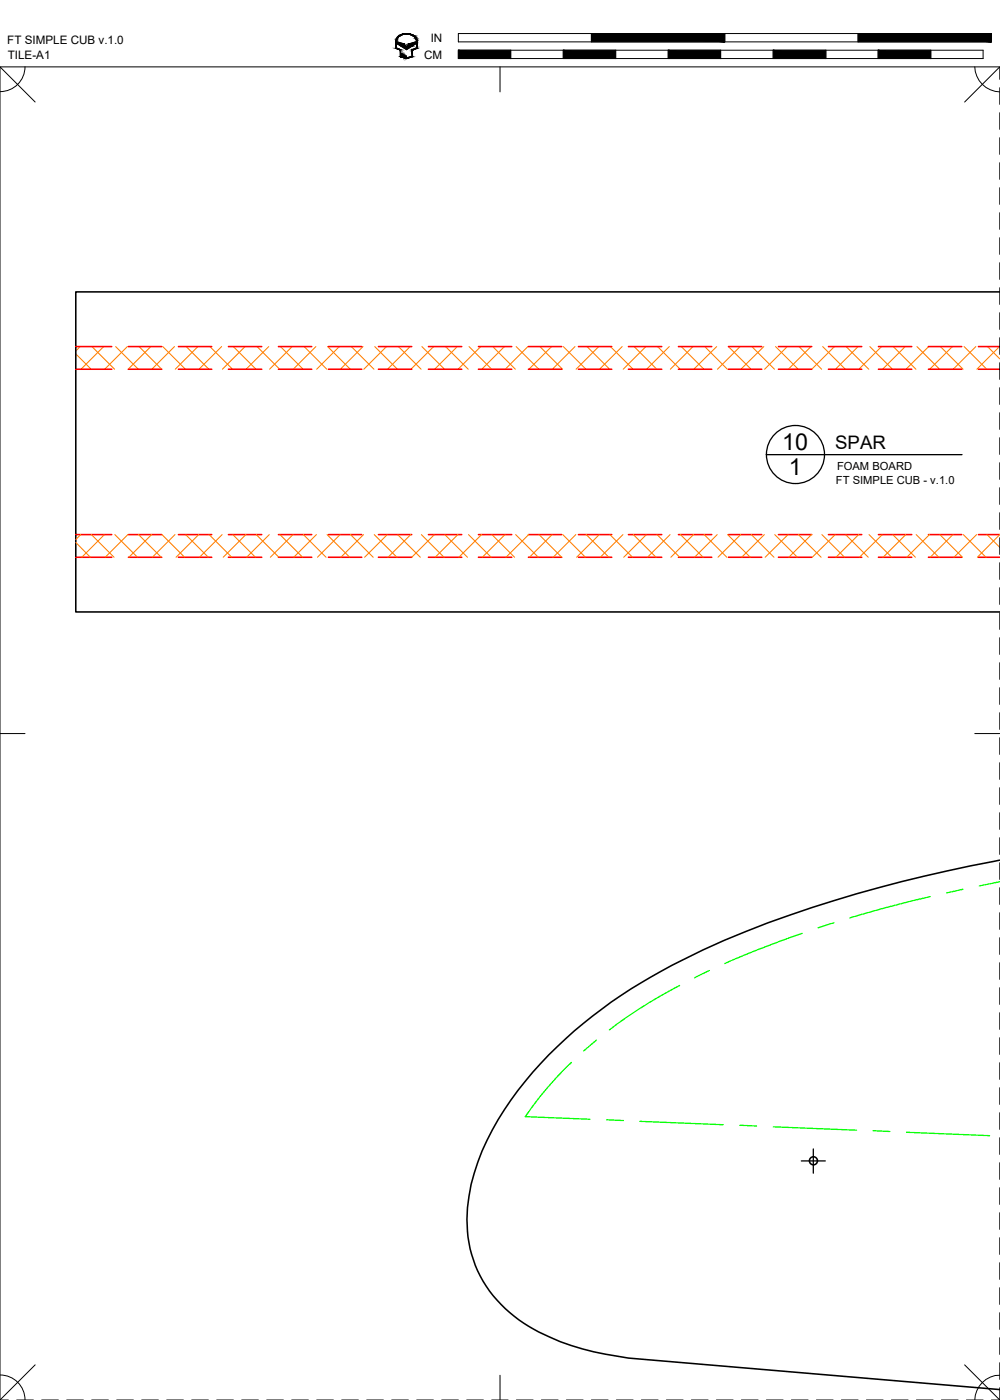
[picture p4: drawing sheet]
<svg xmlns="http://www.w3.org/2000/svg" width="190mm" height="267mm" viewBox="0 0 190 267" stroke-linecap="round" stroke-linejoin="round" font-family="sans-serif">
<defs><g id="words">
<g font-size="4.4">
<text x="149" y="85.8">10</text>
<text x="150.3" y="90.6">1</text>
</g>
<text font-size="3.5" x="159.1" y="85.5">SPAR</text>
<g font-size="2.2">
<text x="1.4" y="8.5">FT SIMPLE CUB v.1.0</text>
<text x="1.5" y="11.2">TILE-A1</text>
<text x="80.8" y="11.2">CM</text>
<text x="82.1" y="8">IN</text>
</g>
<g font-size="2.1">
<text x="159.5" y="89.5">FOAM BOARD</text>
<text x="159.3" y="92.1">FT SIMPLE CUB - v.1.0</text>
</g>
</g></defs>
<!-- layer: 06 CAVITY -->
<g fill="none" stroke="#ff7f00" stroke-width=".2">
<path d="M14.4 67.4l3 2.9M15.3 66l-.9 .9M17.5 66l4.3 4.3M19.7 66l-4.3 4.3M22 66l4.3 4.3M24.3 66l-4.4 4.3M26.5 66l4.3 4.3M28.7 66l-4.3 4.3M31 66l4.3 4.3M33.2 66l-4.3 4.3M35.5 66l4.3 4.3M37.7 66l-4.3 4.3"/>
<path d="M40 66l4.3 4.3M42.2 66l-4.3 4.3M44.5 66l4.3 4.3M46.7 66l-4.3 4.3M49 66l4.3 4.3M51.2 66l-4.3 4.3M53.4 66l4.3 4.3M55.7 66l-4.4 4.3M57.9 66l4.4 4.3M60.2 66l-4.3 4.3M62.4 66l4.3 4.3M64.6 66l-4.3 4.3"/>
<path d="M66.9 66l4.3 4.3M69.2 66l-4.4 4.3M71.4 66l4.3 4.3M73.6 66l-4.3 4.3M75.9 66l4.3 4.3M78.1 66l-4.3 4.3M80.4 66l4.3 4.3M82.6 66l-4.3 4.3M84.9 66l4.3 4.3M87.1 66l-4.3 4.3M89.3 66l4.4 4.3M91.6 66l-4.3 4.3"/>
<path d="M93.9 66l4.3 4.3M96.1 66l-4.3 4.3M98.3 66l4.3 4.3M100.6 66l-4.4 4.3M102.8 66l4.4 4.3M105.1 66l-4.3 4.3M107.3 66l4.3 4.3M109.5 66l-4.3 4.3M111.8 66l4.3 4.3M114.1 66l-4.4 4.3M116.3 66l4.3 4.3M118.5 66l-4.3 4.3"/>
<path d="M120.8 66l4.3 4.3M123 66l-4.3 4.3M125.3 66l4.3 4.3M127.5 66l-4.3 4.3M129.8 66l4.3 4.3M132 66l-4.3 4.3M134.2 66l4.4 4.3M136.5 66l-4.3 4.3M138.8 66l4.3 4.3M141 66l-4.3 4.3M143.2 66l4.3 4.3M145.5 66l-4.4 4.3"/>
<path d="M147.7 66l4.4 4.3M150 66l-4.3 4.3M152.2 66l4.3 4.3M154.5 66l-4.3 4.3M156.7 66l4.3 4.3M159 66l-4.4 4.3M161.2 66l4.3 4.3M163.5 66l-4.3 4.3M165.7 66l4.3 4.3M167.9 66l-4.3 4.3M170.2 66l4.3 4.3M172.4 66l-4.3 4.3"/>
<path d="M174.7 66l4.3 4.3M176.9 66l-4.3 4.3M179.1 66l4.4 4.3M181.4 66l-4.3 4.3M183.7 66l4.3 4.3M185.9 66l-4.3 4.3M188.1 66l2.4 2.4M190.4 66l-4.3 4.3M14.4 103.3l2.8 2.9M15.4 101.8l-1 1M17.4 101.8l4.3 4.4M19.9 101.8l-4.3 4.4"/>
<path d="M21.9 101.8l4.3 4.4M24.4 101.8l-4.4 4.4M26.4 101.8l4.3 4.4M28.9 101.8l-4.3 4.4M30.9 101.8l4.3 4.4M33.3 101.8l-4.3 4.4M35.4 101.8l4.3 4.4M37.9 101.8l-4.4 4.4M39.8 101.8l4.4 4.4M42.3 101.8l-4.3 4.4M44.4 101.8l4.3 4.4M46.8 101.8l-4.3 4.4"/>
<path d="M48.8 101.8l4.3 4.4M51.3 101.8l-4.3 4.4M53.3 101.8l4.3 4.4M55.8 101.8l-4.3 4.4M57.8 101.8l4.3 4.4M60.3 101.8l-4.3 4.4M62.3 101.8l4.3 4.4M64.8 101.8l-4.3 4.4M66.8 101.8l4.3 4.4M69.3 101.8l-4.4 4.4M71.3 101.8l4.3 4.4M73.8 101.8l-4.3 4.4"/>
<path d="M75.8 101.8l4.3 4.4M78.2 101.8l-4.3 4.4M80.3 101.8l4.3 4.4M82.8 101.8l-4.4 4.4M84.7 101.8l4.4 4.4M87.2 101.8l-4.3 4.4M89.3 101.8l4.3 4.4M91.7 101.8l-4.3 4.4M93.7 101.8l4.3 4.4M96.2 101.8l-4.3 4.4M98.2 101.8l4.3 4.4M100.7 101.8l-4.3 4.4"/>
<path d="M102.7 101.8l4.3 4.4M105.2 101.8l-4.3 4.4M107.2 101.8l4.3 4.4M109.7 101.8l-4.3 4.4M111.7 101.8l4.3 4.4M114.2 101.8l-4.4 4.4M116.2 101.8l4.3 4.4M118.7 101.8l-4.3 4.4M120.7 101.8l4.3 4.4M123.1 101.8l-4.3 4.4M125.2 101.8l4.3 4.4M127.6 101.8l-4.3 4.4"/>
<path d="M129.6 101.8l4.4 4.4M132.1 101.8l-4.3 4.4M134.1 101.8l4.4 4.4M136.6 101.8l-4.3 4.4M138.6 101.8l4.3 4.4M141.1 101.8l-4.3 4.4M143.1 101.8l4.3 4.4M145.6 101.8l-4.3 4.4M147.6 101.8l4.3 4.4M150.1 101.8l-4.3 4.4M152.1 101.8l4.3 4.4M154.6 101.8l-4.3 4.4"/>
<path d="M156.6 101.8l4.3 4.4M159.1 101.8l-4.4 4.4M161.1 101.8l4.3 4.4M163.6 101.8l-4.3 4.4M165.6 101.8l4.3 4.4M168.1 101.8l-4.4 4.4M170.1 101.8l4.3 4.4M172.5 101.8l-4.3 4.4M174.5 101.8l4.3 4.4M177.1 101.8l-4.4 4.4M179 101.8l4.4 4.4M181.5 101.8l-4.3 4.4"/>
<path d="M183.5 101.8l4.3 4.4M186 101.8l-4.3 4.4M188 101.8l2.5 2.5M190.5 101.8l-4.3 4.4"/>
</g>
<!-- layer: 01 CUT -->
<g fill="none" stroke="#000" stroke-width=".3">
<path d="M190.5 55.6h-176.1v61h176.1M190.5 163.9a261.3 261.3 0 0 0-52.5 15.2 109.7 109.7 0 0 0-28.6 17.3 67.9 67.9 0 0 0-16.6 20.8 31.8 31.8 0 0 0-3.3 20.7 24.7 24.7 0 0 0 15.2 16.8 51.7 51.7 0 0 0 15 4l70.8 6"/>
<circle cx="155" cy="221.1" r=".77"/>
</g>
<!-- layer: 02 SCORE -->
<g fill="none" stroke="#f00" stroke-width=".3">
<path d="M14.4 70.3h6.9M14.4 66h6.9M24.5 70.3h6.3M24.5 66h6.3M34 70.3h6.3M34 66h6.3M43.5 70.3h6.4M43.5 66h6.4M53 70.3h6.4M53 66h6.4M62.6 70.3h6.3M62.6 66h6.3"/>
<path d="M72.1 70.3h6.3M72.1 66h6.3M81.6 70.3h6.4M81.6 66h6.4M91.1 70.3h6.4M91.1 66h6.4M100.7 70.3h6.3M100.7 66h6.3M110.2 70.3h6.3M110.2 66h6.3M119.7 70.3h6.4M119.7 66h6.4"/>
<path d="M129.2 70.3h6.4M129.2 66h6.4M138.8 70.3h6.3M138.8 66h6.3M148.3 70.3h6.3M148.3 66h6.3M157.8 70.3h6.4M157.8 66h6.4M167.3 70.3h6.4M167.3 66h6.4M176.9 70.3h6.3M176.9 66h6.3"/>
<path d="M186.4 70.3h4.1M186.4 66h4.1M14.4 106.2h6.9M14.4 101.8h6.9M24.5 106.2h6.3M24.5 101.8h6.3M34 106.2h6.3M34 101.8h6.3M43.5 106.2h6.4M43.5 101.8h6.4M53 106.2h6.4M53 101.8h6.4"/>
<path d="M62.6 106.2h6.3M62.6 101.8h6.3M72.1 106.2h6.3M72.1 101.8h6.3M81.6 106.2h6.4M81.6 101.8h6.4M91.1 106.2h6.4M91.1 101.8h6.4M100.7 106.2h6.3M100.7 101.8h6.3M110.2 106.2h6.3M110.2 101.8h6.3"/>
<path d="M119.7 106.2h6.4M119.7 101.8h6.4M129.2 106.2h6.4M129.2 101.8h6.4M138.8 106.2h6.3M138.8 101.8h6.3M148.3 106.2h6.3M148.3 101.8h6.3M157.8 106.2h6.4M157.8 101.8h6.4M167.3 106.2h6.4M167.3 101.8h6.4"/>
<path d="M176.9 106.2h6.3M176.9 101.8h6.3M186.4 106.2h4.1M186.4 101.8h4.1"/>
</g>
<!-- layer: 24 DIMENSIONS -->
<path d="M154.9 218.9v4.6M152.7 221.2h4.5" fill="none" stroke="#000" stroke-width=".25"/>
<!-- layer: 05 REFERENCE -->
<g fill="none" stroke="#0f0" stroke-width=".25">
<path d="M152.8 177.8l-8.6 3.2-6.1 2.6M158.9 175.8l-3.1 1M177.2 170.8l-8.6 2.1-6.7 2M183.4 169.4l-3.1 .7M190.5 168l-4 .8M113.6 198.1l-2.4 2.1M129.5 187.7l-3.6 2-4.4 2.6-5.4 3.9M135.1 184.9l-2.8 1.4M108.8 202.4a64.2 64.2 0 0 0-8.7 10.3l12.3 .5M115.6 213.3l3.2 .2M121.9 213.6l15.9 .7M140.9 214.4l3.2 .1"/>
<path d="M147.3 214.7l15.9 .6M166.3 215.4l3.2 .2M172.7 215.7l15.8 .6"/>
</g>
<!-- layer: 23 NOTES -->
<g fill="none" stroke="#000" stroke-width=".25">
<path d="M146 86.6h37.3"/>
<circle cx="151.5" cy="86.6" r="5.5"/>
</g>
<!-- layer: 22 TILED -->
<g fill="none" stroke="#000" stroke-width=".19">
<path d="M0 12.7l6.7 6.7M4.8 12.7a4.7 4.7 0 0 1-4.8 4.8M75.6 7.9a2 2 0 0 1 3.2-1l.5 .6 .1 1.7-.9 .3v1.3l-1.1 .2-.1-.3v.3h-.2v-.4h-.1v.3h-.1v-.5h-.1v.5l-.2-.1v-.6h-.1v.6h-.1v-1.3l-.9-.3v-1.3M75.7 8l1.3 .4 .2 .4h.4l.2-.4 1.4-.4v.3l-1.8 1.2-1.7-1.2zM75.8 7a2.26 2.26 0 0 1 3.6 .6l.1 1.6-.9 .4v1.2l-1.2 .4-1.1-.4v-1.3l-.9-.3a2.64 2.64 0 0 1 .4-2.2zM87.3 6.4h101.6v1.6h-101.6zM87.3 9.6h100v1.6h-100zM95.3 12.7v4.8M97.3 9.6v1.6M107.3 9.6v1.6M112.7 6.4v1.6M117.3 9.6v1.6"/>
<path d="M127.3 9.6v1.6M137.3 9.6v1.6M138.1 6.4v1.6M147.3 9.6v1.6M157.3 9.6v1.6M163.5 6.4v1.6M167.3 9.6v1.6M177.3 9.6v1.6M185.7 12.7a4.9 4.9 0 0 0 4.8 4.8M190.5 15.1v-2.4h-190.5v254M190.5 12.7l-6.7 6.7M190.5 16.7v3.2"/>
<path d="M190.5 21.5v3.1M190.5 26.2v3.2M190.5 31v3.2M190.5 35.8v3.1M190.5 40.5v3.2M190.5 45.3v3.2M190.5 50v3.2M190.5 54.8v3.2M190.5 59.6v3.1M190.5 64.3v3.2M190.5 69.1v3.2M190.5 73.9v3.1"/>
<path d="M190.5 78.6v3.2M190.5 83.4v3.2M190.5 88.1v3.2M190.5 92.9v3.2M190.5 97.7v3.1M190.5 102.4v3.2M190.5 107.2v3.2M190.5 112v3.1M190.5 116.7v3.2M0 139.7h4.8M185.7 139.7h4.8M190.5 121.5v3.2"/>
<path d="M190.5 126.3v3.1M190.5 131v3.2M190.5 135.8v3.2M190.5 140.5v3.2M190.5 145.3v3.2M190.5 150.1v3.1M190.5 154.8v3.2M190.5 159.6v3.2M190.5 164.4v3.1M190.5 169.1v3.2M190.5 173.9v3.2M190.5 178.6v3.2"/>
<path d="M190.5 183.4v3.2M190.5 188.2v3.1M190.5 192.9v3.2M190.5 197.7v3.2M190.5 202.5v3.1M190.5 207.2v3.2M190.5 212v3.2M190.5 216.7v3.2M190.5 221.5v3.2M190.5 226.3v3.1M190.5 231v3.2M190.5 235.8v3.2"/>
<path d="M190.5 240.6v3.1M190.5 245.3v3.2M190.5 250.1v3.2M190.5 254.8v3.2M190.5 259.6v3.2M0 266.7h1.6M0 261.9a4.7 4.7 0 0 1 4.8 4.8M3.2 266.7h3.2M6.7 260l-6.7 6.7M7.9 266.7h3.2M12.7 266.7h3.2M17.5 266.7h3.1"/>
<path d="M22.2 266.7h3.2M27 266.7h3.2M31.8 266.7h3.1M36.5 266.7h3.2M41.3 266.7h3.2M46 266.7h3.2M50.8 266.7h3.2M55.6 266.7h3.1M60.3 266.7h3.2M65.1 266.7h3.2M69.9 266.7h3.1M74.6 266.7h3.2"/>
<path d="M79.4 266.7h3.2M84.1 266.7h3.2M88.9 266.7h3.2M93.7 266.7h3.1M95.3 262v4.7M98.4 266.7h3.2M103.1 266.7h3.2M107.9 266.7h3.2M112.7 266.7h3.1M117.4 266.7h3.2M122.2 266.7h3.2M127 266.7h3.1"/>
<path d="M131.7 266.7h3.2M136.5 266.7h3.2M141.2 266.7h3.2M146 266.7h3.2M150.8 266.7h3.1M155.5 266.7h3.2M160.3 266.7h3.2M165.1 266.7h3.1M169.8 266.7h3.2M174.6 266.7h3.2M179.3 266.7h3.2M183.8 260l6.7 6.7"/>
<path d="M184.1 266.7h3.2M188.9 266.7h1.6M190.5 262a4.8 4.8 0 0 0-4.8 4.7M190.5 264.4v2.3"/>
</g>
<g fill="#000" stroke="#000" stroke-width=".19">
<path d="M75.7 8l1.1 .3h-1.1zM76.4 8.8h2.1l-1.1 .7zM77 11h.8l-.4 .2zM77 6.4h.8zM78 8.3l1.2-.3v.3z"/>
<path d="M75.4 7.9l.1 1.3v-1.3zM75.4 7.9l.1 1.3h-.1z"/>
<path d="M75.4 9.2h.3zM75.4 9.2h.3z"/>
<path d="M75.5 7.6l.1 .1zM75.5 7.6l.1 .1z"/>
<path d="M75.5 7.7v.2l.1-.2zM75.5 7.7v.2h-.1z"/>
<path d="M75.6 7.4v.2l.1-.2zM75.6 7.4l-.1 .2z"/>
<path d="M75.6 7.3h.1zM75.6 7.3l.1 .1z"/>
<path d="M75.4 9.2l1 .3zM75.4 9.2l1 .3z"/>
<path d="M75.7 7.1v.2l.1-.2zM75.7 7.1v.2h-.1z"/>
<path d="M75.8 7v.1l.1-.1zM75.8 7l-.1 .1z"/>
<path d="M75.9 6.9v.1l.1-.1zM75.8 7l.1-.1z"/>
<path d="M76 6.8v.1l.2-.1zM76 6.8l-.1 .1z"/>
<path d="M76.1 6.7l.1 .1 .1-.1zM76 6.8l.1-.1 .1 .1z"/>
<path d="M76.1 9.5h.3zM76.1 9.5h.3z"/>
<path d="M76.3 9.5l.1 1.3v-1.3zM76.3 9.5l.1 1.3h-.1z"/>
<path d="M76.3 10.8h.1zM76.3 10.8h.1z"/>
<path d="M76.5 10.8h.1zM76.5 10.8h.1z"/>
<path d="M76.3 10.8h.2zM76.3 10.8h.2z"/>
<path d="M76.3 6.6v.1l.2-.1zM76.1 6.7l.2-.1z"/>
<path d="M76.4 6.6h.2zM76.3 6.6h.2z"/>
<path d="M76.5 10.2l.1 .6v-.6zM76.5 10.2l.1 .6h-.1z"/>
<path d="M76.3 10.8h.3zM76.3 10.8h.3zM76.3 10.8h.3zM76.3 10.8h.3z"/>
<path d="M76.3 10.8h.3zM76.3 10.8h.3z"/>
<path d="M76.3 10.8l.5 .1zM76.3 10.8l.5 .1z"/>
<path d="M75.7 8.3l1.3 .1zM75.7 8.3l1.3 .1z"/>
<path d="M76.6 6.5v.1l.3-.1zM76.4 6.6l.2-.1z"/>
<path d="M76.8 10.4l.1 .4v-.4zM76.8 10.4l.1 .4h-.1z"/>
<path d="M76.8 10.8l.1 .1zM76.8 10.8l.1 .1z"/>
<path d="M76.4 10.9h.5zM76.4 10.9h.5z"/>
<path d="M76.5 10.9h.5zM76.5 10.9h.5z"/>
<path d="M77 10.9h.1zM77 10.9h.1z"/>
<path d="M75.8 8.4l1.2 .2v-.2zM75.8 8.4l1.2 .2h-.9z"/>
<path d="M76.1 8.6l1.1 .2-.2-.2zM76.1 8.6l1.1 .2h-.8z"/>
<path d="M76.6 6.5h.5zM76.6 6.5h.3z"/>
<path d="M77 10.6l.1 .3v-.3zM77 10.6l.1 .3h-.1z"/>
<path d="M76.7 10.9l.4 .1zM76.7 10.9l.4 .1z"/>
<path d="M76.8 11h.5zM76.8 11h.5z"/>
<path d="M76.7 6.5h.5zM76.6 6.5h.5z"/>
<path d="M77.3 10.7l.1 .3zM77.3 10.7l.1 .3z"/>
<path d="M77.3 11h.1zM77.3 11h.1z"/>
<path d="M76.9 11h.5zM76.9 11h.5z"/>
<path d="M77 6.4l1.1 .1zM76.7 6.5l.3-.1 1.1 .1z"/>
<path d="M77.5 11h.4zM77.4 11h.4z"/>
<path d="M77.6 6.5h.6zM77.6 6.5h.6z"/>
<path d="M77.7 6.5h.6zM77.7 6.5h.6z"/>
<path d="M78 6.5l.5 .1zM78 6.5l.5 .1z"/>
<path d="M78.3 6.6h.2zM78.3 6.6h.2z"/>
<path d="M78.3 6.6l.5 .1zM78.3 6.6l.5 .1z"/>
<path d="M78.5 9.6l.1 1.2v-1.2zM78.5 9.6l.1 1.2h-.1z"/>
<path d="M78.5 10.8h.1zM78.2 10.8h.4z"/>
<path d="M77.9 11l.7-.2h-.4zM77.5 11l.7-.2-.3 .2z"/>
<path d="M78.6 6.7l.3 .1zM78.6 6.7l.3 .1z"/>
<path d="M78.5 9.5l.1 .1 .2-.1zM78.5 9.5l.1 .1z"/>
<path d="M77.8 8.6l.7 .2 .3-.2zM77.6 8.8l.2-.2 .7 .2z"/>
<path d="M78.7 6.8l.3 .1zM78.7 6.8l.3 .1z"/>
<path d="M78.9 6.9l.2 .1zM78.9 6.9l.2 .1z"/>
<path d="M77.8 8.4l1 .2 .3-.2zM77.8 8.4l1 .2h-1z"/>
<path d="M79 7l.2 .1zM79 7l.2 .1z"/>
<path d="M79.1 7.1l.2 .2zM79.1 7.1l.2 .2z"/>
<path d="M78 8.3h1.2zM77.8 8.4h1.3z"/>
<path d="M79.2 7.3l.1 .1zM79.2 7.3l.1 .1z"/>
<path d="M79.2 7.4l.2 .2zM79.2 7.4l.2 .2z"/>
<path d="M79.3 7.6l.1 .1zM79.3 7.6l.1 .1z"/>
<path d="M79.3 7.7l.2 .2zM79.3 7.7l.2 .2z"/>
<path d="M79.4 7.9l.1 1.3v-1.3zM79.4 7.9l.1 1.3h-.1z"/>
<path d="M79.4 9.2h.1zM79.2 9.2h.3z"/>
<path d="M78.8 9.5l.7-.3h-.3zM78.5 9.5l.7-.3-.4 .3z"/>
<path d="M87.3 9.6l10 1.6v-1.6zM87.3 9.6l10 1.6h-10z"/>
<path d="M107.3 9.6l10 1.6v-1.6zM107.3 9.6l10 1.6h-10z"/>
<path d="M127.3 9.6l10 1.6v-1.6zM127.3 9.6l10 1.6h-10z"/>
<path d="M112.7 6.4l25.4 1.6v-1.6zM112.7 6.4l25.4 1.6h-25.4z"/>
<path d="M147.3 9.6l10 1.6v-1.6zM147.3 9.6l10 1.6h-10z"/>
<path d="M167.3 9.6l10 1.6v-1.6zM167.3 9.6l10 1.6h-10z"/>
<path d="M163.5 6.4l25.4 1.6v-1.6zM163.5 6.4l25.4 1.6h-25.4z"/>
</g>
<use href="#words"/>
</svg>
